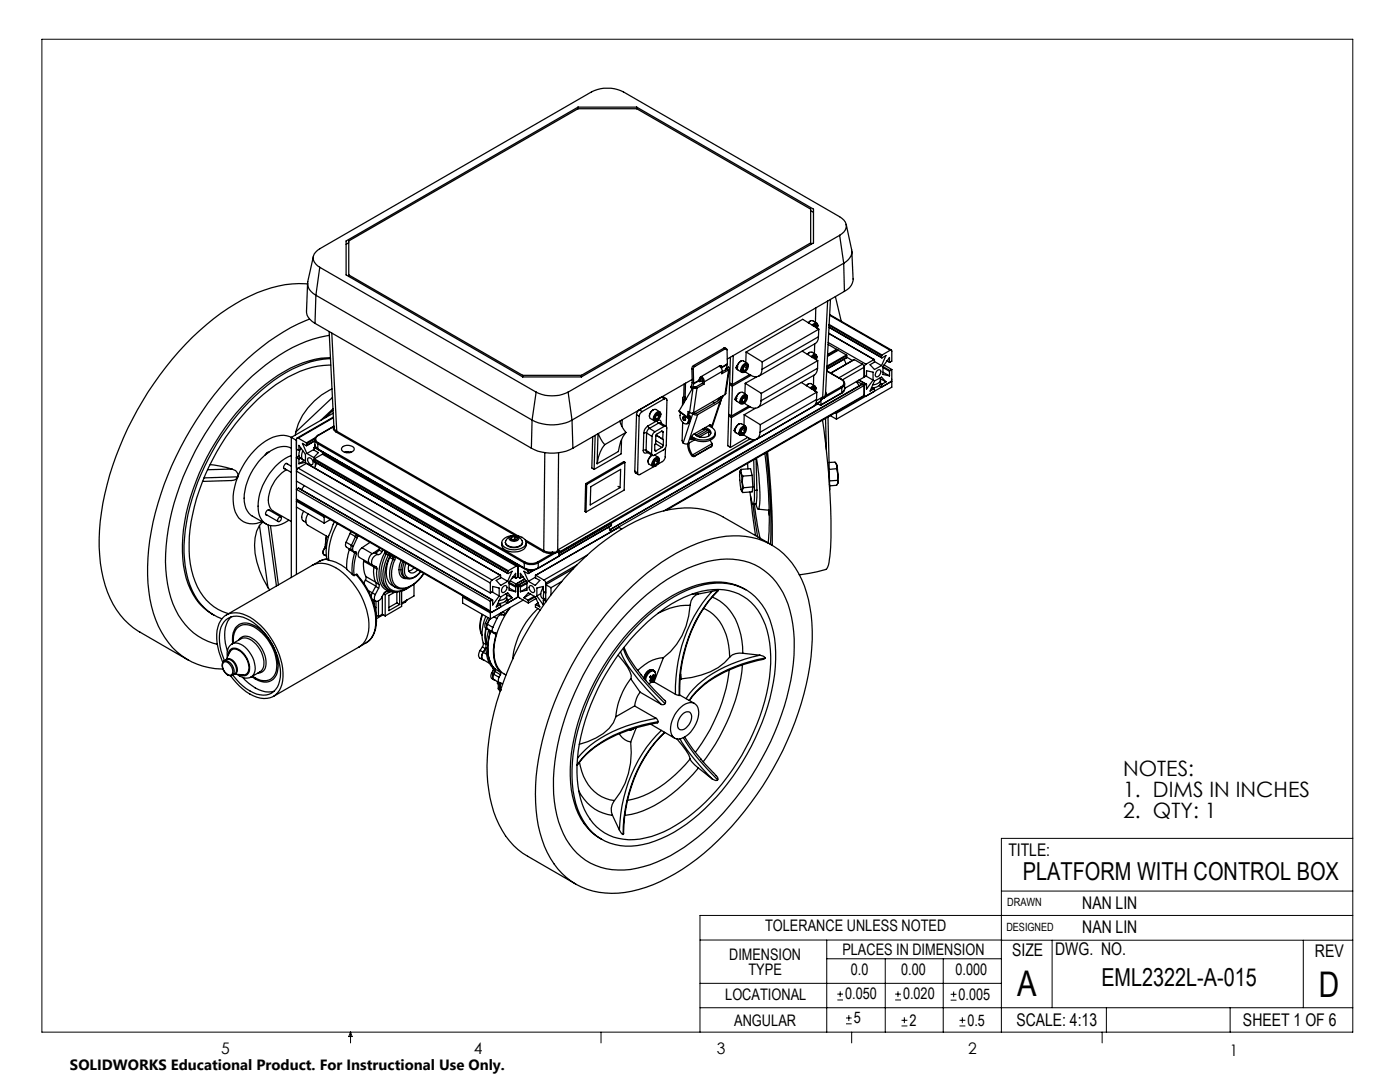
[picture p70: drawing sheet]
<svg xmlns="http://www.w3.org/2000/svg" width="279mm" height="216mm" viewBox="0 0 279 216" stroke-linecap="round" stroke-linejoin="round" font-family="sans-serif">
<defs><g id="words">
<g font-size="7.1">
<text x="203" y="198.7">A</text>
<text x="263.2" y="198.9">D</text>
</g>
<g font-size="4.9">
<text x="204.1" y="175.7">PLATFORM WITH CONTROL BOX</text>
<text x="219.8" y="196.7">EML2322L-A-015</text>
</g>
<g font-size="4.2">
<text x="224.2" y="154.8">NOTES:</text>
<text x="224.2" y="158.9">1. DIMS IN INCHES</text>
<text x="224.2" y="163.1">2. QTY: 1</text>
</g>
<g font-size="3.5">
<text x="201.2" y="170.7">TITLE:</text>
<text x="216" y="181.4">NAN LIN</text>
<text x="202" y="190.7">SIZE</text>
<text x="210.6" y="190.6">DWG. NO.</text>
<text x="216" y="186.2">NAN LIN</text>
<text x="262.4" y="190.9">REV</text>
<text x="202.9" y="204.6">SCALE: 4:13</text>
<text x="248.1" y="204.6">SHEET 1 OF 6</text>
</g>
<g font-size="3.2">
<text x="152.7" y="185.7">TOLERANCE UNLESS NOTED</text>
<text x="145.5" y="191.5">DIMENSION</text>
<text x="168.1" y="190.5">PLACES IN DIMENSION</text>
<text x="149.4" y="194.6">TYPE</text>
<text x="169.8" y="194.6">0.0</text>
<text x="179.8" y="194.6">0.00</text>
<text x="190.7" y="194.6">0.000</text>
<text x="144.7" y="199.6">LOCATIONAL</text>
<text x="168.7" y="199.4">0.050</text>
<text x="180.2" y="199.4">0.020</text>
<text x="191.3" y="199.5">0.005</text>
<text x="146.5" y="204.6">ANGULAR</text>
<text x="170.4" y="204.2">5</text>
<text x="181.5" y="204.6">2</text>
<text x="193.1" y="204.6">0.5</text>
<text x="44.2" y="210.4">5</text>
<text x="94.6" y="210.3">4</text>
<text x="143.1" y="210.4">3</text>
<text x="193.2" y="210.3">2</text>
<text x="245.4" y="210.6">1</text>
</g>
<text font-size="3" x="14" y="213.5">SOLIDWORKS Educational Product. For Instructional Use Only.</text>
<g font-size="2.3">
<text x="200.8" y="185.7">DESIGNED</text>
<text x="201" y="180.9">DRAWN</text>
</g>
</g></defs>
<g fill="none" stroke="#000" stroke-width=".2">
<path d="M8.4 7.8h261.6v198.2h-261.6zM199.8 177.8h70.2M270 167.3h-70.2v38.7M139.7 187.6h60.2M139.7 196.2h60.1M165 187.6v18.4M165 191.3h34.8M167.1 199.5h1.1M167.1 198.4h1.1M167.7 197.8v1.1M176.7 191.3v14.7M178.6 199.5h1.2"/>
<path d="M178.6 198.4h1.2M179.2 197.8v1.1M188.2 191.3v14.7M189.7 199.6h1.2M189.7 198.4h1.2M190.3 197.8v1.2M199.8 187.6h70.2M210 187.6v13.5M260.1 187.6v13.5M270 182.7h-130.3v23.3M70 206v2.1M70 206l.3 .8h-.7z"/>
<path d="M119.9 206v2.1M139.7 201.1h130.3M168.8 204.3h1.2M168.8 203.1h1.2M169.4 202.6v1.1M170 206v2.1M179.9 204.7h1.2M179.9 203.6h1.2M180.5 203v1.2M191.5 204.7h1.2M191.5 203.6h1.2M192.1 203v1.2"/>
<path d="M220 206v2.1M220.8 201.1v4.9M245.5 201.1v4.9"/>
</g>
<g fill="none" stroke="#000" stroke-width=".25">
<path d="M115.4 21.7l-45.8 26.4v7.1M115.4 21.7h11.7M115.4 21.4l-46.3 26.7v6.8l35.2 20.3M115.4 21.4h11.7M115.4 21.4v.3M127.1 21.7l34.7 20v7.1M127.1 21.4l35.2 20.3v6.8l-46.3 26.7M127.1 21.4v.3M61.4 56.6l-.2 5.5a2.77 2.77 0 0 0 1.7 2.4M61.4 56.7a23.8 23.8 0 0 0-14.4 3.9 57.8 57.8 0 0 0-20.5 23 54.7 54.7 0 0 0-6.7 25.6 22.9 22.9 0 0 0 4.2 13.5 14.1 14.1 0 0 0 3.9 3.4l9.6 5.6M62.5 51.2l-1.1 5.2a2.61 2.61 0 0 0 1.6 2.5M63 58.9l43.2 24.9"/>
<path d="M63 58.9l-.1 5.6M63.8 53.3l43.2 24.9M63.8 53.3l-.8 5.6M69.6 54.9l34.7 20M69.6 48.4l-.5 .4M161.8 48.5l-45.8 26.4M161.8 42.1l.5 .3M165.7 59.8l-1 18.9M166.7 59.2l1.2 4.9M167.6 47a1.95 1.95 0 0 0 1.3-1.9 1.95 1.95 0 0 0-1.3-1.8l-43.2-25a7.2 7.2 0 0 0-6.4 0l-54.2 31.3a1.97 1.97 0 0 0-1.3 1.9 1.97 1.97 0 0 0 1.3 1.8M167.6 47l-54.2 31.2M167.6 47l.8 5.5"/>
<path d="M168.4 52.5l-54.2 31.3M168.4 52.5l.1 5.6M168.5 58.1l-23.4 13.5M168.9 44.8l1.1 5a2.42 2.42 0 0 1-1.6 2.7M170 50.2l.3 5.5a2.74 2.74 0 0 1-1.8 2.4M61.8 63.7a43.3 43.3 0 0 0-16.5 12 63.7 63.7 0 0 0-15.6 33.9 29.9 29.9 0 0 0 1.9 15.4 13.9 13.9 0 0 0 12.8 8.5M62.9 64.5l43.1 24.9M65.7 66.1l.9 19.2 .2 .4 .4 .3M65.7 66.9a28.1 28.1 0 0 0-14 7 54.6 54.6 0 0 0-18.5 35 23.9 23.9 0 0 0 2.4 13.8 12 12 0 0 0 7.8 5.9M65.9 71.4a20.4 20.4 0 0 0-11.7 4.4 46.1 46.1 0 0 0-17.7 31.3 18.6 18.6 0 0 0 3.3 13.3l1.5 1.4 1.4 .9M66 71.6a21.4 21.4 0 0 0-12.7 5.3 46.9 46.9 0 0 0-16.3 28.9 20.4 20.4 0 0 0 2.4 13.9 10.1 10.1 0 0 0 4.9 3.8M66 72.8a19.2 19.2 0 0 0-11 4 43.9 43.9 0 0 0-17.2 30.3 17.7 17.7 0 0 0 2.7 11.9 9.2 9.2 0 0 0 5.1 3.4"/>
<path d="M66.2 66.5l1 19.5M66.3 77.6a13.3 13.3 0 0 0-7.3 8.6M66.4 79.3l-7.4 6.9M104.3 74.9h11.7M104.3 74.9v.3M104.3 75.2h11.7M107 78.2a7.2 7.2 0 0 0 6.4 0M107 78.2l-.8 5.6M113.4 78.2l.8 5.6M116 74.9v.3M132 79.2h.3l.7 .4M132 79.2l.6 .4"/>
<path d="M132 79.2l-4.4 2.6M132.6 79.6a.32 .32 0 0 1 .3-.1 .32 .32 0 0 1 .2 .4l-.1 5.2M132.6 79.6l-4.4 2.5M136.2 79.4v1.5M136.5 79.1a.32 .32 0 0 0-.3 .3 .32 .32 0 0 0 .3 .3M136.5 79.1l.2 .2M136.5 79.7l.3 .2M136.5 79.7l-.1 .8M136.5 76.6v2.5M136.7 79.3l-.1 .1 .3 .3M136.7 79.3v.3M136.8 76.4l-.1 2.9"/>
<path d="M137.9 77.2l.2 .4M137.9 77.2l.3 .2M138.1 73.6v2.8l-.2 .8M138.1 73.6l.3 .1M138.1 75.7l-23.8 13.7M138.2 77.4l-.1 .1M138.3 77.3v.1M138.3 77.3l-2.8 4.7M138.3 77.4l.3 .1 .5-.1M138.3 77.4l-.7 4.9M138.4 73.7v2.8M138.4 73l-.3 .2v.4"/>
<path d="M138.4 73l.3 .1M138.4 76.5v.1M138.4 76.6l-.2 .8M138.7 73.1l-.3 .6M139.1 77.4l-.7 5M139.5 76l.1 .2 .2-.1M139.5 76l-1.1 .6M139.5 75.9l-1.1 .6M139.5 75.9v.1M139.6 75.8l.2 .3M139.6 75.8l-.1 .1M139.7 75.4l.5 .3v.7"/>
<path d="M139.9 75.1a1.07 1.07 0 0 1 .6 1.1M139.9 75.1l-.3 .4-.1 .4M140.1 75.6l-.5 .2M140.2 76.4l-1.4 .9-.2-.1-.3 .1M140.2 76.4l.3 .3M140.3 75.8l-.5 .3M140.5 76.7l-1.4 .7M140.5 76.2v.5M143.4 79.5v.1M143.4 79.6l.1 .1-.1 .2-4.4 2.6-.5-.2M143.4 79.6l-.1 .3M143.5 73.1a1.22 1.22 0 0 1 .6 1"/>
<path d="M143.7 79.3a.47 .47 0 0 1 0 .9M143.8 79.3l.1 .1M143.8 73v.2M143.9 79.2l.1 .1M143.9 79.4h-.1M143.9 79.4h.1M143.9 79.9l-1.8 5.4M144 79.3l-.1 .1M144 79.1v.2M144.1 73.3l-.1 .2M144.1 73.2a.29 .29 0 0 0-.1-.2 .29 .29 0 0 0-.3 0l-3.8 2.1M144.1 74.1l-3.6 2.1"/>
<path d="M144.1 73.2v.1M144.3 79l-.1 .3-.3 .4M144.5 69.5l.5 .1M144.5 69.5l.2 .1M144.5 69.5l-6.1 3.5M144.7 78.7l-6.3 3.7M144.7 69.6l.4 .1 .1 2.9M144.7 69.6l-6 3.5M145.1 73.4l.2-.2 .2 .1 .1 .3-.2 .2M145.1 73.4h.1M145.1 73.4l-.2 .3M145.1 73.4l.1 .2-1.1 .6"/>
<path d="M145.1 73.4v.2M145.2 72.7l-.4 1.1M145.2 72.6v.1M145.2 72.6l-1.1 .6M145.2 72.7l-1.1 .6M145.4 73.8l-1.4 .8 .1-.5M145.4 73.8l-.7 4.9M145.6 73.6l-.7 4.9-.2 .2M145.6 76.7l-.2 6 .6 .3M145.6 76.7l.6 .3M145.8 71.3l-.2 5.1 .6 .3M145.9 76.6l-.3 .1"/>
<path d="M146.2 77l-.2 6M146.3 71l-.1 5.7M146.7 79.7h.1M146.7 79.7l.3 .2M146.7 79.7l.2 .1M146.8 79.4l.1 .1M146.9 79.5h.1M146.9 73.4h.1M146.9 73.4l.1 .2 .1 .1M146.9 73.4l.2 .1M147 73.1v.1M147 79l-.3 .7"/>
<path d="M147.1 73.2h.1M147.1 73.2l-.1-.1 .1 .1M147.2 72.8l-.3 .6M147.7 78.3a1.52 1.52 0 0 0-.8 1.4M147.9 72l-.7 .7-.1 .7M148.1 79.9v.3M148.1 80l.4 .2M148.2 79.3a.62 .62 0 0 1 .8-.3 1.11 1.11 0 0 1-1 1.5 .93 .93 0 0 1 .2-1.2zM148.2 73.7l.1 .2M148.2 73.7l.5 .3M148.3 73.9l.4 .1M148.3 79.4l.6 .4"/>
<path d="M148.4 73l.6-.4a1 1 0 0 1 .2 1.1 1 1 0 0 1-.9 .6l-.1-.1a.93 .93 0 0 1 .2-1.2zM148.5 73.1l.6 .4M148.5 79.2h.4M148.5 79.2a.96 .96 0 0 0-.4 1M148.7 73h.4M148.7 73a.82 .82 0 0 0-.4 .9M148.7 76.5v2.1M148.7 76.5l3.2 2M148.9 79.8l-.4 .4M148.9 79.2v.6M148.9 70.2l-.1 2.1M148.9 70.2l3.2 2"/>
<path d="M148.9 78.8l-.7-.5a1.24 1.24 0 0 0-1.1 1.8l.7 .5M149.1 73.5l-.4 .5M149.1 73v.5M149.2 79.3v-.1a.42 .42 0 0 0-.5-.5 1.41 1.41 0 0 0-.9 1.8h.6M149.2 72.5l-.8-.5a1.21 1.21 0 0 0-1.1 1.8l.7 .5M149.3 73.1v-.5a1.13 1.13 0 0 0-1.2 .3 1.13 1.13 0 0 0-.2 1.2 .47 .47 0 0 0 .7 .1M149.6 74.8l-3.4 1.9M149.9 74.9l-3.7 2.1M151 75.2l-2.3 1.3M151.9 80a1.35 1.35 0 0 1-.7 1.4 1.35 1.35 0 0 1-1.6-.3l-1-.6v-.1M151.9 78.5v1.5M152.1 73.7a1.36 1.36 0 0 1-.8 1.4 1.36 1.36 0 0 1-1.5-.2l-1-.6v-.2"/>
<path d="M152.1 72.2v1.5M159.9 76.3l3.1 1.9M160.1 70.1l3.1 1.9M160.9 77a.86 .86 0 0 1 1-.4l.7 .4M161.1 70.7a.86 .86 0 0 1 1-.4l.7 .5M161.4 76.6l-.5 .3M161.6 70.3l-.5 .4M161.7 77.4a.68 .68 0 0 1 1-.2l.1 .4M161.8 64l-.5 .4a.77 .77 0 0 1 .9-.4l.8 .5M161.9 77.5a.58 .58 0 0 1 .9-.1l-.1 .7M161.9 71.2a.71 .71 0 0 1 1-.3l.1 .4M162.1 71.3a.62 .62 0 0 1 .8-.4l.1 .4-.1 .5"/>
<path d="M162.1 64.9a.73 .73 0 0 1 1-.3l.1 .5M162.2 77.5h.4M162.2 77.5l-.2 .1M162.2 65l.5-.3h.4l.1 .4-.1 .4M162.4 71.2h.4M162.4 71.2l-.2 .2M162.4 74.9l-.1 1.9M162.6 64.9l.3 .1M162.6 64.9l-.2 .2M162.6 77.5v.5M162.6 77.5l-.1 .5M162.6 68.6l-.1 2"/>
<path d="M162.8 71.2v.5zM162.8 61.5l-.1 2.8M162.9 79.7a1.45 1.45 0 0 1-.6 1.4M162.9 65v.4M162.9 79.7l-11.2 6.6M163 78.2l-11.3 6.5M163 78.2l-.1 1.5M163.2 73.5a1.66 1.66 0 0 1-.7 1.3l-11.3 6.5M163.2 73.5l-11.3 6.5M163.2 72l-11.3 6.5M163.2 72v1.5M163.3 67.2a1.44 1.44 0 0 1-.6 1.3l-11.3 6.6"/>
<path d="M163.3 67.2l-11.2 6.5M163.4 65.7l-3.2-2-11.3 6.5M163.4 65.7l-11.3 6.5M163.4 65.7l-.1 1.5M163.8 79.7l-.3 .5-.8 .5M163.8 79.7v.1M163.8 79.8v1M164.2 79.2l.3 .2M164.2 79.2l-1.3 .7M164.5 79.3v.1M164.5 79.3l-.7 .4M164.7 78.7l-.2 .7"/>
<path d="M164.7 78.7l.2 .2M164.8 78.2l.1 .7M164.9 78.9l-.4 .4M165 74l3 1.7M165 74l2.9 1.7M165 73.7l4-2.4zM165.2 60.1l-1 19.1M165.3 68.7l1.6 1M165.3 68.3l7.5 4.4M165.4 66.5l9.1 5.3M165.4 66.5l9 5.3M165.5 65.3l10.5 6.1"/>
<path d="M165.5 64.7l10.5 6.1M165.5 64.9l10.4 6.1M165.5 65.3l10.4 6M165.6 62.8l12.3 7.1M165.6 62.9l12.1 7M166.9 69.7v.2M166.9 69.7l-1.7 1M167.3 69.9h-.3l-1.9 1M167.3 69.9l1.6 .9M167.3 69.9l-2.2 1.2M167.9 77.2l.1 .2M167.9 75.7a.78 .78 0 0 1 .5 .7 .78 .78 0 0 1-.5 .8"/>
<path d="M167.9 75.7h.1M167.9 77.2l-3 1.7M168 75.7a.88 .88 0 0 1 .6 .8 .88 .88 0 0 1-.6 .9M168 78.5l-4.2 2.4M168 78.4v.1M168 77.4l-4.2 2.4M168 77.4v1M168 78.4l-4.2 2.4M168.5 71.7l.4 .9M168.6 77.6l-.1 .3-.5 .6M168.6 77.6l-.2 .4-.4 .4M168.6 76.6v1"/>
<path d="M168.9 70.8l.1 .2M168.9 70.8l-3.9 2.3M169 71v.3M169 71l-4 2.3M169 71.3l1.1 .6M170.5 71.8l-4.7 2.6M170.5 71.8l1.6 .9M170.5 71.8l-4.7 2.7M170.9 76.2l.6 .8M171 76.1l1.5 .8M172.1 76.7l-50.4 29M172.1 76.7l.4 .2"/>
<path d="M172.1 72.7l.4 .6M172.1 72.7l-4.7 2.7M172.4 79l.2 .1M172.5 78.9l-.1 .2-39.4 22.7M172.5 75.2l.4-.2v-1l1.3 .3v1.5M172.5 73.3v1.9M172.5 76.9v2M172.5 75.2l-3.9 2.3M172.5 76.9l-50.6 29.2M172.5 73.3l-4.4 2.5M172.5 78.9l-40 23.1M172.8 72.7l-.3 .6"/>
<path d="M172.8 75l1.4 .8M172.9 76.7l-.4 .2M172.9 76.7l-1.4-.9 1.4 .9M174.1 77.4l.3 .2M174.1 77.4l.4 .2M174.2 75.8l-1.3 1.8v-.9M174.4 77.6l.1 .5-1.7 1h-.3v-.2M174.4 71.8h.1v.3M174.4 71.8l-1.6 .9M174.5 72.1l-.9 .7 .9 .9 1.4-.7M174.5 72.1l1.4 .9M175 74l.6-.2a.92 .92 0 0 1-.8 1.4 .77 .77 0 0 1 .2-1.2z"/>
<path d="M175.4 77l.5 .3M175.6 75.4a.84 .84 0 0 1-.7 1.3l-.7 .1M175.6 76.7l.3 .1M175.7 75.6l1.1 .6M175.7 75.8v.6a1.57 1.57 0 0 1-1.8 1M175.7 76.5l.3 .2M175.9 71.3l.1 .1 .8-.5-.9 2.1M175.9 71v.3M175.9 76.8v.5M176 76.7l-.1 .1M176 70.8l-.1 .2M176.2 73.1v1.6l1.3 .3"/>
<path d="M176.2 74.3l1.3 .7M176.2 73.1l1.4 .8M176.2 73.3l1.3 .8M176.4 72.8l1.6 .9M176.8 76.2l-.8 .5M176.8 76.2l-.9-1-1.4 .8-.9 2 .8-.4M177 72l.6 .3M177.1 72l.4 .2M177.5 72.2l.1 .1M177.5 72.2v-.9l-1.3 1.8M177.5 74.1v.9M177.6 73.9l-.1 .2"/>
<path d="M177.7 69.9a.19 .19 0 0 1 .2 0 .19 .19 0 0 1 .1 .2v2l-.4 .2M177.7 69.9l-1.7 .9M177.9 76l.1 .1M178 73.7l-.1 2.3-2 1.3M178 76.1v1.2l-11.1 6.3M178 76.1l-11.1 6.3M178 73.7l-.4 .2M41.9 92.7l2.2 .3 2.2 .6M46.3 93.6l.7 .3a1.09 1.09 0 0 1 .4 1.2M46.3 93.6l-4.9 .1M47.4 95.1a1.2 1.2 0 0 1-1.2 .8l-5.8 .2M47.4 95.1a9.2 9.2 0 0 0-.1 7.7 3.7 3.7 0 0 0 5 1.3"/>
<path d="M47.4 95.1l-6.7 .3M53.3 90.3h.1M53.7 90.2l-.4 .1-.4 .5M56.6 93.4l1.5 .9M57.1 92.5l1 .5M57.2 93.7a7.5 7.5 0 0 0-3.6 6.7 2.28 2.28 0 0 0 1 1.6l3.5 2.1M57.4 92.6a.61 .61 0 0 0-.7 .2 .61 .61 0 0 0 0 .8h.2M58.1 87.3a5.1 5.1 0 0 0-5.1 .7 15 15 0 0 0-5.6 7.1M58.1 89.4a4.4 4.4 0 0 0-4.7 1 12.1 12.1 0 0 0-4.6 9.7 3.7 3.7 0 0 0 1.5 2.9l2.8 1.6M58.1 90.9a11.5 11.5 0 0 0-6.5 11.5 3.1 3.1 0 0 0 4.6 2.2l1.4-.8M58.1 87.3l1.1 .6M58.1 87.3v28"/>
<path d="M59 86.2l-.1 .6M59.2 89.6l.3 .3 .2-.1M59.2 93.2l.1 .4M59.2 96l38.7 22.3M59.4 99.9l-.2 .1 5.5 3.2M59.5 93.4l-.3 .6 38.7 22.3M59.5 87.4h-.2l-.1 .2v27M59.5 93.4l38.7 22.3M59.5 87.4l1.6 1M59.5 97.4l38.8 22.3M59.5 91.5l.2 .1M59.5 97.4l-.3 .2 38.7 22.4"/>
<path d="M59.5 97.4l38.7 22.3M59.7 89.8l.2-.1-.3 .2M59.7 89.8v-.9l1.3 1.8v1.6l-1.3 .2M59.7 91.6v.9M59.7 91l-.5 .3 .3 .2M59.8 91.3l-.3 .2M59.9 91.4l-.2 .2M60 89.4a1.46 1.46 0 0 0 .5 2.4M60.4 90l-.2 .6a.81 .81 0 0 0 .8 1.3M60.7 96.9l-.6 .8M60.8 91.9l-1.1 .6M61.1 92.5h.1"/>
<path d="M61.1 88.4l.1 .1M61.1 92.5l38.8 22.3M61.1 92.5l-1.6 .9M61.2 88.9h-.1l-.7-.4 .8 2M61.2 88.9l1.6-.9-1.6 .9M61.2 88.5v.4M61.4 91.5a.79 .79 0 0 1 1 .2 .79 .79 0 0 1-.1 1 .96 .96 0 0 1-.9-1.2zM62.7 92.1l38.7 22.3M62.7 89.3v.5l.8 .5-.9 1-1.4-.8M62.7 91.7l38.6 22.3M62.7 92.1l38.6 22.3M62.7 91.7v.4"/>
<path d="M62.7 89.7l-1.5 .8M62.7 91.5v.2M62.7 89.3h.1M62.7 91.5l38.7 22.4M62.7 89.3l1.6 .9M62.8 88.8l.2 .5 .5 .3M62.8 88.8l.2 .4 .4 .4M62.9 87.6l-1.7 .9M62.9 89.1l-.2 .2M62.9 92.3v.7M63 89.1l-.3 .2M63 87.3l-1.9 1.1"/>
<path d="M63.2 92.4l-.4 1M63.4 89.6h.1M63.4 88.5l-.4-.3-.2-.5v1.1M63.4 88.5l41.2 23.8M63.4 89.6l41.2 23.7M63.4 88.5v1.1M63.5 86.9a1.01 1.01 0 0 0-.6 .8M63.5 86.9h.1M63.5 89.6l41.2 23.8M63.5 86.9a.76 .76 0 0 0-.5 .7 .76 .76 0 0 0 .5 .7M63.5 88.3l-.1 .2M63.5 88.3l41.2 23.8"/>
<path d="M64.3 90.6h.3l38.7 22.3M64.3 90.2l.4 .4M64.3 90.6l38.7 22.4M64.3 90.6l-1.6 .9M64.4 90.2h-.1M65 90.5l-.2 .1M65.1 90.6l-.4 .1M65.1 90.6l1.6 .9M65.1 90.6h.1M66.5 81.9l-1.6 1.4M66.5 81.6l-2.5 2.3M66.5 82.4l-8.4 4.9"/>
<path d="M66.5 85.2a.88 .88 0 0 0 .6 1M66.5 83.2l-7.2 4.2M66.5 85.2l-3 1.7M66.5 83.4l-7 4M66.6 85.1l-.1 .1M66.6 85l-3.1 1.9M66.7 91.5v.2M66.7 91.7v.1M66.7 91.5h.1M66.9 91.6l-.2 .1M67.1 86.2l35.8 20.7M67.2 86l-.1 .2"/>
<path d="M67.2 86l36.3 21M67.2 91.8l-.2 .2M68.3 92.5l-.1 .2M68.3 92.5l1.6 .9M68.3 89.3a1.74 1.74 0 0 1 2.4 .1 .95 .95 0 0 1-1.2 .9 1.04 1.04 0 0 1-1.3-.8zM68.3 92.4l-.1 .1M68.3 92.4v.1M68.8 90.2l.6-.1 .7 .1-.2 .1M69.1 90.2l-.2 .1M69.5 90.1l-.4 .2M69.9 93.4l.3 .4M70 93.4h-.1"/>
<path d="M70 90.2l-.2 .1M70.2 93.6l5.5 3.2M70.2 93.6v.2M70.3 93.6h-.1M75.7 96.8v.2M75.8 96.8h.1M75.8 96.8h-.1M75.8 96.8v.2M76.2 97v.3M76.9 97.4l-.3 .1M78.4 98.3l-.1 .2M80.8 99.9l.2 .1"/>
<path d="M81.1 99.8l-.1 .2M81.3 99.9l-.3 .1M106 89.4a9.1 9.1 0 0 0 8.3 0M106.2 83.8a8.7 8.7 0 0 0 8 0M106.2 83.8l-.2 5.6M108.7 90.3l-.2 19.6M111.5 90.3l-.2 19.4M114.2 83.8l.1 5.6M116.9 96.5l.2 .2M116.9 96.5l-.2 5.6 .2 .1M117.1 96.7l-.2 5.5M117.9 97.1l6-3.4-.1 3.6-6 3.5z"/>
<path d="M118.3 87.1l-.2 6.3 .5 .3M118.8 86.9l-.2 6.8M119.3 86.5l-.1 6M119.4 86.5l.4 1 .9 1.2M120.7 88.7a7.3 7.3 0 0 0-1.5 3.8M123.3 97l.5 .3M123.7 84l.5 1.3 .7 1M124 87.8v2.8l-5.4 3.1M124.2 83.7l-.1 1.4M124.7 92.3l-.2-.2-7.6 4.4M124.7 92.3l-7.6 4.4M124.7 92.3l-.1 5.5-7.7 4.4"/>
<path d="M124.9 86.3a7.3 7.3 0 0 0-1.5 3.8l-4.2 2.4M124.9 86.3l-4.2 2.4M126.7 94l.1 .4 .6 .3M126.7 94l.5 .4M127 82.7l.6 .4M127 82.7l-.3 11.3M127.6 83.1l-.4 11.3M127.6 81.8l-.3 .3-.3 .6M127.6 81.8l.6 .3M128.2 82.1l-.5 .6-.1 .4M128.4 89.9a.48 .48 0 0 0 .2 .5 .48 .48 0 0 0 .6-.1M128.4 89.9h.5"/>
<path d="M128.5 86.4h.5M128.5 86.4l-.1 3.5M128.9 89.9l.2 .3M128.9 89.9l1.1 .7M129 86.4l1.1 .7M129 86.4l-.1 3.5M129.1 90.2h.1M129.1 90.2l1.1 .7M129.2 90.3h.1M129.3 92.1l.2 .5 .8 .5M129.3 85a1.75 1.75 0 0 0-.8 1.4M129.3 85l.3 .5"/>
<path d="M129.3 92.1h.1M129.6 83l.2 .5 .8 .5M129.6 85.5l-.4 .4-.2 .5M129.6 83v.1M129.6 85.5l1.1 .6M130.1 90.8h.1M130.1 90.8l-.6 .7-.2 .6M130.1 87.1l-.1 3.5M130.4 81.7l-.4 .4-.4 .9M130.5 93.1l-2.7 1.6a.31 .31 0 0 1-.4 0 .31 .31 0 0 1-.2-.3M130.5 92.7h.4M130.5 92.7v-.3l.4 .3"/>
<path d="M130.6 91.8l.2-.3a.42 .42 0 0 1 .5-.1 .42 .42 0 0 1 .3 .4l-.4 .9a.54 .54 0 0 1-.9 .2v-.6zM130.6 90.8l.8 .5M130.7 89.8v.2h.2M130.7 89.8l.2 .2M130.7 86.1l-.3 .3-.3 .7M130.7 91.9l.6 .4M130.8 83.3v.3M130.8 83.4l.4 .2M130.8 83.6h.4M130.8 88.5l1.3 .8M130.8 87.9l1.6 .9M130.9 86.8l1.5 .9"/>
<path d="M131 91.7l.3 .1M131 91.7a.91 .91 0 0 0-.5 1M131 82.8l.6 .3M131.1 82.5l.2-.2 .4 .1a1.08 1.08 0 0 1-1 1.5 1.05 1.05 0 0 1 .4-1.4zM131.2 83.9a.49 .49 0 0 1 .5 0 .49 .49 0 0 1 .3 .5M131.2 83.9l.2 .5M131.2 83.9l-1.9 1.1M131.2 82.6l.4 .1M131.2 82.6a.96 .96 0 0 0-.4 1M131.3 92.3l-.4 .4M131.3 91.8v.5M131.4 84.4l-1.8 1.1"/>
<path d="M131.4 84.4l1.1 .7M131.6 83.1l-.4 .5M131.6 91.8l-.1-.4a1.11 1.11 0 0 0-1.4 1.2v.3a.47 .47 0 0 0 .8 .1M131.6 82.7v.4M131.7 82.2l-.8-.5a1.25 1.25 0 0 0-1.3 1.3M131.8 84.4h.1M131.8 84.4h-.4M131.8 84.4l1.1 .7M131.9 82.7v-.1a.42 .42 0 0 0-.5-.5 1.39 1.39 0 0 0-.9 1.8l.2 .1 .5-.1M132 84.4v.1M132 84.4h-.1M132 86l-.9 .6-.2 .3-.2 2.9"/>
<path d="M132 86h.2l.1 .2M132 86l.3 .2M132.1 89.3l-1.2 .7M132.3 86.2v1.4l.1 .1M132.4 88.8l-.3 .5M132.4 87.7v1.1M132.5 85.1a.32 .32 0 0 1 .4 0 .32 .32 0 0 1 .2 .3l-.2 3.7-.3 .5-2 1.2a.32 .32 0 0 1-.4 .1 .32 .32 0 0 1-.2-.3M132.5 85.1l-1.8 1M132.8 89.3l-.1 2.1-.4 .6-1 .6M135.5 82l1.7 1.4M135.5 82l1.7 1.2M135.8 82.3a1.7 1.7 0 0 0 1.1 2.3h.2l.3-.4"/>
<path d="M136.2 84.3l-.1 3.7 .2 .4M136.3 83.2a.37 .37 0 0 1 .5 .2 .37 .37 0 0 1-.2 .5l-.3-.3zM136.3 83.2a.4 .4 0 0 1 .4 .2 .4 .4 0 0 1-.1 .5l-.3-.4zM136.3 88.4l.4 .2 .6-.1M137.2 83.2v.2h.2M137.2 88.5l.2 1.3 .6 1.1M137.4 83l.1 .1M137.4 83h.1M137.5 83.4h.1M137.5 82.9l.2 .1M137.5 83.4l-.1 .8M137.5 83l.3 .1-.2 .9"/>
<path d="M137.5 83v.1M137.5 82.3l-.1 .7M137.6 88.4a2.88 2.88 0 0 0 .5 2.3M137.6 88.4l-.3 .1M137.6 82.3l.3 .1h.5M137.6 84l-.1 .2-.4 .4M137.6 82.3l-.3-.2-.1 1.1M137.6 84l-.2 .2M137.9 87.5l.2 .2M137.9 87.3l.5 .3M137.9 87.3v.1M138 90.9l.3 .2h.3"/>
<path d="M138 87.1l.4 .2M138.1 82.4l.2 .2M138.1 90.7l-.1 .2M138.1 90.7l.1 .1M138.2 90.8l.6 .1M138.3 82.6a.88 .88 0 0 0 .9 .1M138.3 82.6l-2 5.8M138.3 87.6l-.2 .1M138.4 87.3v.3M138.6 87.8l-1 .6M138.8 90.9l-.2 .2M139.2 82.7l-1.9 5.8"/>
<path d="M140.3 85.6l.4 .1a1.47 1.47 0 0 1 1.2 .8M140.7 85.3a1 1 0 0 1 .9 .5 1 1 0 0 1 .1 1 2.34 2.34 0 0 1-3.1-.2M140.8 85.7l-1.9 1.2M141.3 85.9l-2.1 1.2M141.5 84.9a1.82 1.82 0 0 1 1.2 1.5 1.88 1.88 0 0 1-1.8 1.4l-1.6-.1-.9-.4M141.5 86.1v.9M141.5 86.1l-1.9 1.1M141.5 84.9h.1M141.6 86.1h-.1M141.7 87.8l.4 .7M141.7 84.8l.2 .1M141.9 89.2l-3.3 1.9"/>
<path d="M141.9 84.9l-.1-.2-.2 .1-3.2 1.8-.3 .4-.2 .6v.1h.2M141.9 84.9l-.1 .2M142 89l-3.2 1.9M142 89l-.1 .2M142.1 88.9l-.2 .3M142.1 88.5l-.1 .5M142.1 88.5l-3.9 2.3M142.3 80.1l.2 .4M142.8 86.4a1.75 1.75 0 0 1-1.9 1.7h-.6a3.4 3.4 0 0 1-1.9-.5M143.7 80.2l-4.5 2.5M143.7 80.5h.1M143.7 80.2l-1.7 5.1"/>
<path d="M143.7 80.5l-.1 .3M143.7 80.4v.1M145.4 83l-.2 5.9 .6 .4M145.4 83l.6 .3M145.7 82.8l-.3 .2M146 83.3l-.2 6M146.5 85.9l.3 .3M146.5 85.9h.1M146.5 85.9l.2 .1M146.6 85.6l.1 .2-.1-.1M146.7 85.9l.1 .4 .9 .5M146.8 85.3l-.3 .6"/>
<path d="M147.5 84.6a1.48 1.48 0 0 0-.8 1.3M147.7 93.9v.1M147.8 86.2l.1 .3M147.8 86.2l.5 .3M147.9 94.4l-.2-.4-.1 1.1a7.1 7.1 0 0 0 .5 2.9v-.2M147.9 94.4l.2 1.8M147.9 94.4l.3 .6M147.9 86.5h.4M147.9 93.7v.7M147.9 93.7l1.9-.2 .3 1.4M147.9 93.7l-.2 .3M148 85.5a.58 .58 0 0 1 .9-.1 1.13 1.13 0 0 1-1.1 1.3 .89 .89 0 0 1 .2-1.2z"/>
<path d="M148 98l.2 .3M148.1 80.2h.4M148.1 85.7l.6 .3M148.1 96.2l.3 1.1M148.1 96.2v1.6M148.1 97.8l.1 .5M148.2 95l-.1 1.2M148.3 85.5h.4M148.3 85.5a.86 .86 0 0 0-.4 1M148.4 97.3l-.3 .5M148.5 82.8v2M148.5 82.8l3.2 1.9"/>
<path d="M148.7 86l-.4 .5M148.7 85.5v.5M148.8 85l-.8-.4a1.25 1.25 0 0 0-1.3 1.3M148.9 85.6l-.2-.6a1.26 1.26 0 0 0-1.1 1.8l.2 .1 .4-.2M149.2 92.5l.1 1.1M149.2 87.3l-3.4 2M149.4 81l-3.4 2M149.7 81.2l-3.7 2.1M149.7 87.6l-38.4 22.1M149.8 99l1 7.9M150.1 94.9l.1 2.3M150.1 94.9l-1.9 .1"/>
<path d="M150.2 97.2l-.1 .9-1.9 .2M150.2 97.2l-1.8 .1M150.4 91.8l.2 6.1M150.5 87.7l-39 22.5M150.6 97.9l-.1 2.1-.2 .6a4.9 4.9 0 0 1-.7-2.4M150.8 81.5l-2.3 1.3M150.9 91.5l.2 6.3M151 91.4a33.2 33.2 0 0 1 .4 10.2l-.3-.2-.3-.9M151.1 97.8l-.1 2.5-.2 .2-.5 .1M151.1 97.8l-.5 .1M151.7 86.3a1.35 1.35 0 0 1-.7 1.3 1.35 1.35 0 0 1-1.6-.2l-1-.6v-.2M151.7 84.7v1.6"/>
<path d="M152.6 90.5a82.4 82.4 0 0 1 .7 17.8M152.9 90.3a122.2 122.2 0 0 1 .9 18.3M153.2 90.2l.6 7.7 .3 6.8v4.1M163.1 80.5l.6 .4 .1-.1M163.3 80.6l-41.3 23.8M164.1 83.8a134.4 134.4 0 0 1 1.5 27.1l-.3 1.8-.4 .9a24 24 0 0 1-5.4 1.1M164.7 83.5l.2 6.2M165.2 83.2l.4 13.5M165.5 92.3l1.2-.1 .3 .7M165.5 96.7h.1M165.6 96.7v1M165.7 82.9l1.2 .7"/>
<path d="M166.7 82.3l.2 .1M166.8 92.3l.2 .6M166.9 82.4v1.2M167 93.5l-1.5 .2M167 93.5l.2 1.2M167 92.9v.6M167 92.9l.2 1.8M167.1 95.8l-1.5 .2M167.1 95.8l.1 .5M167.2 94.7l-.1 1.1M167.2 94.7v1.6M167.2 96.3l-.2 .5-1.4 .1"/>
<path d="M167.2 96.3l-.1 .2M51.8 104.8a9 9 0 0 0-.5 7.3l.5 1.8 1.7 3.4M51.8 104.8l1.7 12.5M52.5 104.2l-.7 .6M53 102.6l2.5 1.5M53.5 117.3l.3 .4M53.5 104.8l1.7 12.1M53.6 101.7l2.5 1.5M53.8 101.9v-.1a.61 .61 0 0 0-.7 .2 .61 .61 0 0 0 0 .8h.2M54 104.9l1.6 11.8M55.6 103.3l.3-.1a.49 .49 0 0 1 .2 .6 .49 .49 0 0 1-.7 .2v-.4zM59.2 101.2l5.5 3.2"/>
<path d="M60.6 102a1.36 1.36 0 0 0 .4 2.2M61.5 102.5a1.71 1.71 0 0 0-.1 2.3l4.1 2.4M62.3 112.8a4.7 4.7 0 0 1 4.7 .5 14.1 14.1 0 0 1 6.6 12.6 4.3 4.3 0 0 1-1.9 3.2M63.7 112l-18.5 10.7M64.7 110.7h.1M64.7 110.7l.4 .2M64.7 103.2v1.2M64.8 109.3a1.04 1.04 0 0 0-.1 1.4M64.8 109.3h.1M64.9 109.1l-.1 .2M64.9 109.1l.3-2.1-.3 2.2M64.9 109.1v.1"/>
<path d="M64.9 109.3l-.4 .8 .2 .6M64.9 103.1l-.2 .1M64.9 109.3l.2 .1M64.9 109.2v.1M64.9 109.2l.3 .1M65.2 111.5l-.1 .1M65.2 111.5l-1.5 .5M65.2 111.6l.4 .2M65.2 111.6l-.6 .1-.9 .3M65.6 111.8a7.2 7.2 0 0 1 3.6 1.7M65.9 103.7l-1.2 .7M66.7 104.1l-.4 1a11.5 11.5 0 0 0-1.1 6.5"/>
<path d="M67.3 104.5a13.3 13.3 0 0 0-1.7 7.3M69.1 108.2l-.1 .8 1.1 .7M69.1 108.2l1.1 .6M69.7 109.6a10 10 0 0 0-.5 4l1.1 1M69.7 109.5v.1M69.7 109.6l1.1 .7M69.8 106.4l-.7 1.8M69.8 106.4l1.1 .7M70.1 106.1l-.3 .3M70.1 108.8a.8 .8 0 0 0 .5 1.3M70.1 108.8l.4 .2M70.5 109a.67 .67 0 0 0-.1 .8 .67 .67 0 0 0 .7 .4v.3"/>
<path d="M70.8 110.3a9.6 9.6 0 0 0-.4 4.4l.3 .2M70.8 110.3l.3 .2M70.8 110.1v.2M70.9 107.1l.4 .2M70.9 107.1l-.8 1.7M71 114.7a14.3 14.3 0 0 1 4 10 4.3 4.3 0 0 1-1.8 3.5M71.1 110.5a11.2 11.2 0 0 0-.4 4.4M71.2 106.7l-.3 .4M71.3 114.7l.1 .1M71.3 107.3l-.8 1.7M71.4 114.8l-.1-.2h-.2l-.4 .3M71.4 114.8a14 14 0 0 1 3.7 9.9 4.5 4.5 0 0 1-1.9 3.5"/>
<path d="M71.5 106.9l-.2 .4M72.2 109.3a1.35 1.35 0 0 0-.5 1.9l1.9 1.1M72.2 109.3l2.1 1.2M72.6 111.7v.3M72.6 112a5.8 5.8 0 0 0 .4 3M72.6 112l2 1.1M72.9 115.7l-.3 .7M72.9 115.7l2.1 1.2M73 115l-.1 .7M73 115l2 1.2M73.5 117.8l.8 .5M73.8 108.2l-1.6 1.1"/>
<path d="M74.3 118.3l-.2 .8M74.3 118.3l.6 .3M74.3 119.6l.7 .3M74.4 112.8l.7 .3 .1 .4M74.5 110.3a1.5 1.5 0 0 0-.7 2.2l.6 .3M74.6 112.9v.3M74.6 113.2a5.5 5.5 0 0 0 .4 3.1M74.6 113.2l.6 .3M74.7 119.8v1M74.9 110.3h-.4M74.9 110.3l.6 .4M75 117l.6 .4"/>
<path d="M75 117l-.7 1.3M75 116.3v.7M75 116.3l.6 .3M75 120v2.4M75.2 113.5a5.5 5.5 0 0 0 .4 3.1M75.5 110.7a1.42 1.42 0 0 0-1.1 2.1M75.5 119.9v3.1M75.6 117.4l-.7 1.2M75.6 109.7l-.2 .4-.5 .2M75.6 109.7l.6 .4M75.6 116.6v.8M75.7 109.5l-.1 .2"/>
<path d="M75.7 109.5l-1.2 .8M75.8 109.4l-.1 .1M76.2 110.1a.88 .88 0 0 1-.7 .6M76.3 119v3.6M76.4 109.7l-.2 .4M76.6 118.5l.3 .1M76.8 110.3l.3 .2M76.8 110.3a6.9 6.9 0 0 0-.5 6.8 2.31 2.31 0 0 0 1.8 .9M76.8 110v.3M76.8 110h.1M76.9 118.6v4.3M77.1 110.5a7.4 7.4 0 0 0-.6 6.2l.7 .7 .6 .4"/>
<path d="M77.1 110.5l.4 .2M77.2 118l-.6 .4M77.2 110.2l-.1 .3M77.5 110.7l.3 .2M77.5 110.7a7 7 0 0 0-.6 6.2l.9 .9M77.6 110.4l-.1 .3M77.7 110.5l.1 .3M77.8 111.2a5.3 5.3 0 0 0-.1 5.1l1.3 .9-.2-.1M77.8 111.2l.6 .4M77.8 118.1l-.9 .5M77.8 110.9v.3M77.8 110.9a6.7 6.7 0 0 0-.4 6.1 2.45 2.45 0 0 0 3.2 .7l.7-.4"/>
<path d="M77.8 110.8l.7 .4M77.8 110.8v.1M78.4 111.6l.4 .1M78.4 111.6a5.4 5.4 0 0 0 0 5.1l.4 .4M78.5 118.1l-1.2-.1a.68 .68 0 0 0-.8 .6 2.09 2.09 0 0 1-1.3 1.4h-.2a.89 .89 0 0 1-.1-1.4M78.5 111.2h.4M78.5 111.2l-.1 .4M78.5 110.9v.3M78.8 111.7a5.2 5.2 0 0 0-.1 4.9 2.64 2.64 0 0 0 3.7 0l1.1-.9 1.1-1.3M78.8 118.1l-1.2 .7v3l2.2-1.2M78.9 111.2l-.1 .5M78.9 111.1v.1"/>
<path d="M79.2 118.1v2.2M79.8 118.1v2.5M80.1 111.8a2.93 2.93 0 0 0 .1 3.4l.9 .3M80.2 118v3l-3.3 1.9M80.4 112a2.64 2.64 0 0 0 .2 3.1l.4 .3-.1-.1M80.7 112.2a2.73 2.73 0 0 0 .2 3.1M81 100l.7 .4M81 112.4l-.2 1a1.4 1.4 0 0 0 1.2 2 2.99 2.99 0 0 0 1.9-1.3M81.2 119.7l-.3 .4-.7 .4M81.6 112.7v.1a.96 .96 0 0 0 0 1.1 .96 .96 0 0 0 .9 .4l.8-.6M81.7 100.4l.6 .3M81.8 100.2l-.1 .2"/>
<path d="M81.8 117.1a3.8 3.8 0 0 1-4 .7M82.3 100.7v.1M82.4 100.6l-.1 .1M82.4 100.9l.2-.2-.1 .2M82.5 100.8v.1M82.5 100.8h.1M82.6 116.6v2.3l-2.4 1.4M82.7 113.3l-.5 .4-.6 .2M83.2 101l-.1 .2M83.5 101.2v.3M84 114.1a2.48 2.48 0 0 1-3.1 1.2M84.6 114.4a5.8 5.8 0 0 1-4.7 3.1l-1.1-.4"/>
<path d="M84.8 102l-.2 .2M92.3 119.1l5.6 3.2M92.3 119.1v1.2l5.6 3.2M92.3 106.4v.2M92.3 106.4l5.6 3.2M92.4 106.3l-.1 .1M92.5 119l-.2 .1M97.9 118.3l.4-.3v-1l1.3 .3v1.6M97.9 109.6v.2M97.9 116.3v2M97.9 120v1.9M97.9 109.5v.1"/>
<path d="M98.1 109.6l-.1 .1M98.2 109.7l-.3 .1M98.2 115.7l-.3 .6M98.2 109.7l1.6 1M98.2 118.1l1.4 .8M98.2 119.7l-.3 .3M98.3 109.7h-.1M99.6 118.9l-1.3 1.8-.1-1M99.8 110.7l.1 .1M99.9 115.2l-.1-.4-1.6 .9M99.9 115.2l-.9 .6 .9 1 1.4-.8M99.9 110.8v.2"/>
<path d="M99.9 115.2l1.4 .8M99.9 110.7h-.1M100 110.8h-.1M100.1 108.3l.1 .6a2.62 2.62 0 0 0 3 1.2 1.66 1.66 0 0 0 1.8-1.8M100.4 117.1l.6-.2a.88 .88 0 0 1-.8 1.3l-.1-.6zM100.4 110.9l-.2 .2M100.5 107.6a3.5 3.5 0 0 1 4.3 .1 1.09 1.09 0 0 1-.7 1.7 3.4 3.4 0 0 1-3.8-.7 .89 .89 0 0 1 .2-1.1zM100.9 108.2a1.62 1.62 0 0 0 2.1 1.1 1.13 1.13 0 0 0 1.3-1.1M101 118.5a.83 .83 0 0 1-.7 1.2l-.7 .1M101.1 119.7l.2 .2M101.1 118.6l1.1 .7M101.1 119.6l.3 .1"/>
<path d="M101.1 118.9a1.46 1.46 0 0 1-1.8 1.5M101.2 107.5a1.79 1.79 0 0 1 3.1 .7 1.7 1.7 0 0 1-2.2 .9 1.01 1.01 0 0 1-1-.4 1.01 1.01 0 0 1 .1-1.2zM101.3 114.4l.9-.4-.9 2M101.3 114v.4M101.3 119.9v.4M101.4 111.6h.1M101.4 111.6l-.1 .2M101.4 119.7l-.1 .2M101.4 113.9l-.1 .1M101.4 111.6l1.6 .9M101.6 117.3l1.3 .8M101.6 116.2l1.4 .8"/>
<path d="M101.6 116.4l1.3 .8M101.8 115.9l1.6 .9M101.9 107l.3-.1a1 1 0 0 1 1.3 .6 1.1 1.1 0 0 1-1.9-.1zM102.1 107.2v.5M102.2 119.3l-.8 .4M102.2 119.3l-.9-1-1.4 .8-.9 2 .8-.4M102.6 115.2l-.4 .2M102.8 107.1l.5 .3-.2 .3-.7 .1-.5-.2 .2-.4M102.8 107.1l-.7 .1M102.8 107.6l-.6 .1M102.8 107.6l.2 .1M102.8 107.1v.5"/>
<path d="M102.9 115.3l-.5-.2 .5 .3M102.9 115.3v-.9l-1.3 1.8v1.6l1.3 .3M102.9 117.2v.9M103 117l-.1 .2M103 112.5l.4 .6M103 113l.3-.1 .1 .2M103 113l-1.6 .9M103.1 112.5h-.1M103.4 118.7l-.2 .5-1.9 1.1M103.4 115.1l-.5 .2M103.4 115.1l.5 .2M103.4 118.7l.3 .6 1.7 1"/>
<path d="M103.4 118.9h.1M103.4 113.1v2M103.4 116.8v1.9M103.4 116.8l-.4 .2M103.5 119.1l-5.6 3.2M103.6 112.8l-.1 .1M103.7 113a.18 .18 0 0 0-.2-.1 .18 .18 0 0 0-.1 .2M103.7 113l1.6 .9M103.8 117l.1 .2M103.8 112.9l-.1 .1M103.9 115.3v-.9l1.3 1.8v1.6l-1.3 .3M103.9 117.2v.9"/>
<path d="M104.3 115l-.4 .3M104.4 115.1l-.6 .3M104.4 119.7l-6.5 3.8M104.6 119.3l.7 .4M104.6 112.3a3.2 3.2 0 0 0 2.8 0M104.6 113.3a3.2 3.2 0 0 0 2.8 0M104.6 113.3l.1 .1M104.6 112.3v1M104.7 113.4a3.1 3.1 0 0 0 2.7 0M104.7 115.5l-1.7 1M104.7 115.6l-1.7 1 .8 .4M104.7 112.1a3 3 0 0 0 2.6 0"/>
<path d="M104.7 112.1l-.1 .2M104.8 107.7l3.7 2.2M105 115.9l-1.6 .9M105 108.1l3.4 2M105.2 117.3l-1.3 .8M105.2 116.2l-1.4 .8M105.2 116.4l-1.3 .8M105.3 113.9l.1 .1M105.3 119.7l.1 .2M105.4 114.4l-.8-.4 .8 2M105.4 114v.4M105.4 119.9v.4"/>
<path d="M105.6 113.7l-.3 .2M105.8 116.9a.9 .9 0 0 1 .7 1.3 .88 .88 0 0 1-.7-1.3zM105.9 118.5l-1.3 .8M105.9 113.7l-.5 .3M106.6 119l-1.3 .7M106.7 113.7l-1.3 .7M106.8 113.6l-1.4 .8M106.8 119.1l.9 2-.8-.4M106.8 119.1l-1.4-.8-.8 1M106.8 119.1l-1.4 .8M106.9 115.2l.8 .6-.9 1-1.4-.8M106.9 115.2v-.4l1.6 .9"/>
<path d="M106.9 115.2l-1.5 .8M107 119.4l-1.6 .9M107.1 118.9l1.3 1.8 .1-1M107.3 112.1l.1 .2M107.4 113.3v.1M107.4 112.3v1M107.9 118.5l-.8 .4M108.4 110.1l.7 .2 1.2 .1M108.4 117.2l-.3 .6a1.17 1.17 0 0 0 .5 1.8M108.5 109.9l1 .3h.7M108.5 109.9l-.1 .2M108.5 119.7l.4 .3"/>
<path d="M108.5 115.7l.4 .6M108.6 118.1l-.2 .8 .3 .7M108.9 118.3l-.5-.3v-1l-1.3 .3v1.6M108.9 119.5l-.5 .2M108.9 116.3v3.8M108.9 119.5l-.4 .2M110 117.3v1.4M110.2 110.2h.7M110.2 110.2l.1 .2M110.3 110.4l-3 1.7M110.9 110.3l-.6 .1M110.9 110.2h.1"/>
<path d="M110.9 110.2v.1M111.3 109.7l-.4 .5M111.5 109.9h.1M111.5 109.9v1.1l-4.1 2.4M111.5 109.9l-.6 .4M111.5 109.9l-4.1 2.4M112.1 116l-2.1 1.3M114.4 113.5l-5.5 3.2 1.1 .6M115.1 112.7l-6.2 3.6M117.2 110.8l-8.7 4.9M121.5 105.2l.4 .9M121.8 104.3h.1"/>
<path d="M121.9 104.3l.1 .2M121.9 104.3l-10.4 6M122 104.8l-14.6 8.5M122 104.8l-10.5 6.1M122 104.5v.3M122 104.5l-10.5 6M123.5 105.2h.1M123.5 105.2l-16.6 9.6M123.5 105.2l.6 .4M123.6 119.5a41.1 41.1 0 0 1 17.2-11.6 16.3 16.3 0 0 1 13.7 1.1 16.6 16.6 0 0 1 6.9 10.7 42.1 42.1 0 0 1-2.1 22.5 63.3 63.3 0 0 1-21.7 30.3 27.8 27.8 0 0 1-15.5 5.8 14 14 0 0 1-13.4-9.4 32.4 32.4 0 0 1-1.2-17.6 64.6 64.6 0 0 1 16.1-31.8zM139.3 118.5a2.36 2.36 0 0 0-1.6 2.3M139.3 118.5l-1.2 .1"/>
<path d="M142.1 118a29.6 29.6 0 0 0-7.3 20.5M142.1 118l-2.8 .5M142.1 119.1a9.9 9.9 0 0 1 5.7 7.5l.4 2.4v1.4M143.2 117.9h.1M143.2 117.9l-1.1 .1M143.2 117.9a28.8 28.8 0 0 0-7.7 20.9M143.3 117.9a28.7 28.7 0 0 0-7.7 20.8l-.1 .1M148.8 117.7a11.6 11.6 0 0 0-9.7-1 30.4 30.4 0 0 0-13.5 9.2 46.4 46.4 0 0 0-11.7 26 18.9 18.9 0 0 0 2.6 12.4 10.1 10.1 0 0 0 3.6 3.2M150.3 100.6l.9 6.5M150.6 100.6l.6 4.3 .5 2.5M151.3 101.6l2.2 .2M153.4 101.8l.1 1"/>
<path d="M154 108.7l-9.6-5.5a15.7 15.7 0 0 0-11.9-1.3 38.7 38.7 0 0 0-17.2 10.7 64.1 64.1 0 0 0-17.7 35 29.8 29.8 0 0 0 2 16.9 14.4 14.4 0 0 0 5.7 6.4l9.6 5.5M44.4 132.1a10.2 10.2 0 0 1-.7-7.7 3.7 3.7 0 0 1 5.4-1.6 14.1 14.1 0 0 1 7.3 13.1 3.7 3.7 0 0 1-5.1 3.2 11.4 11.4 0 0 1-5.3-4.2M44.6 132.2a1.02 1.02 0 0 1 1.5 .7l.3 .7a.74 .74 0 0 1-.2 1 .74 .74 0 0 1-1-.2l-.7-1a1.14 1.14 0 0 1 .1-1.2zM44.7 131.9a1.83 1.83 0 0 0 .8 2.8l.4 .1h.5M44.7 131.9a1.96 1.96 0 0 1 2 2.1v.3l-.3 .5M44.7 131.9l.5-.3a1.92 1.92 0 0 1 2 2.1v.4l-.3 .4M44.8 131.8a8.9 8.9 0 0 1-.4-7.2 3.4 3.4 0 0 1 4.8-1.2 13.1 13.1 0 0 1 6.8 11.7 3.5 3.5 0 0 1-3.5 3.6 8.8 8.8 0 0 1-6-4M45.2 131.6a1.1 1.1 0 0 1 1.6 .5l.4 .8a1.06 1.06 0 0 1-.4 1.6l1.7 .2a1.18 1.18 0 0 0 1.2-1.5 4.1 4.1 0 0 0-2.8-3.7 1.07 1.07 0 0 0-1 .6l-.8 1.6M45.5 130.7a1.34 1.34 0 0 1 .9-1.3 1.34 1.34 0 0 1 1.5 .4 4.3 4.3 0 0 1 1.7 4.4 1.27 1.27 0 0 1-1.8 .4M46.1 123.1a6.7 6.7 0 0 0-.7 6.8M46.3 128.5l1.8-1a2.59 2.59 0 0 1 3 1.1 5.3 5.3 0 0 1 1.4 4.7l-.5 .7-1.9 1.1M46.4 128.5a2.27 2.27 0 0 0-1 2.6"/>
<path d="M46.4 128.4a2.66 2.66 0 0 1 3 1.2 5.1 5.1 0 0 1 1.3 4.8l-.6 .7M46.4 128.4a3.8 3.8 0 0 1 1.3-3.8 4 4 0 0 1 4.4 1.2 9.8 9.8 0 0 1 3.4 7.7 2.59 2.59 0 0 1-4 2.3l-1.3-.8M46.6 128.3a3.1 3.1 0 0 1 1.8-3.6 5 5 0 0 1 4.4 2.2 8.2 8.2 0 0 1 2.2 7.5 2.57 2.57 0 0 1-4.1 .9l-.5-.4M46.8 134.5h.1M46.9 134.5l-.5 .3M47.4 134.6a2.5 2.5 0 0 0 2.7 .4M47.7 127.7a1.69 1.69 0 0 1 2.5-.4 5.7 5.7 0 0 1 2.7 6.2 1.51 1.51 0 0 1-1.4 .8M48.4 135.2a7.7 7.7 0 0 0 5.2 2.9l1.1-.2M71.7 129.1l-17.1 9.9M73.2 128.2l-1.5 .9M74.8 121.1l.2 .1M75 122.7l.5 .3"/>
<path d="M76.3 122.6l-.8 .4M76.3 122.6l.6 .3M76.5 122.7l-1.4 .8M79.2 120.3l-1.6 .9M79.2 120.3l.6 .3M95.8 129.8l-.2 .3a.94 .94 0 0 0 .1 1.2l.7 .3M95.8 129.8l.6 .3M96.2 122.6a5.4 5.4 0 0 0 0 4.2M96.3 129.1l.6 .3M96.3 129.1l-.5 .7M96.3 122.6a5.5 5.5 0 0 0-.1 4.1M96.4 130.1a.95 .95 0 0 0 .2 1.6"/>
<path d="M96.4 130.2l-.2 .6a.64 .64 0 0 0 .2 .8l1.3 .8M96.4 128.3l-.1 .8M96.4 128.3l.6 .3M96.4 130.2l.7 .3M96.9 124.4a.77 .77 0 0 0 .4 1.2M96.9 124.4l.3 .1M96.9 129.4l-.5 .7M96.9 125.3v.5a6 6 0 0 0 .1 2.7M96.9 123a8.4 8.4 0 0 0-.5 5.3M96.9 129.4l-.5 .8M96.9 129.4h.1M97 129.2l-.1 .2"/>
<path d="M97 129.3l-.1 .1M97 125.4l-.1 1.1 .1 1.8M97.2 124.5a.7 .7 0 0 0 .3 1.1M97.3 124.5l-.2 .4 .2 .6 1.1 .7M97.3 124.5l1.1 .7M97.4 123.2l-.5 1.2M97.5 125.8a8.5 8.5 0 0 0 .5 7l.4 .5M97.5 125.8l.4 .2M97.5 125.7v.1M97.8 123.4l-.6 1.1M97.9 126a8.5 8.5 0 0 0 .4 7l.4 .5M97.9 121.9l-38.7-22.3 .1 .2 38.7 22.3"/>
<path d="M97.9 122.3v1.2M97.9 125.8v.2M97.9 125.9v.1M97.9 126a8.2 8.2 0 0 0 .4 7l.5 .5M97.9 126l1.1 .6M98.1 134.3a.81 .81 0 0 0 .4 1.3M98.1 134.3l.4 .2M98.4 125.2a.66 .66 0 0 0-.1 .8 .66 .66 0 0 0 .7 .3v.3M98.4 133.8l.3 .2M98.4 133.8l-.3 .5M98.4 133.3v.5M98.4 133.3l.3 .2"/>
<path d="M98.5 134.5a.78 .78 0 0 0 .3 1.2M98.5 134.5a.89 .89 0 0 0 0 1.1l1.1 .6M98.5 134.5l1.1 .6M98.6 123.1l.6 .3M98.7 133.5v.5M98.7 134l-.2 .5M98.8 133.5v.5M98.8 134l-.3 .5M98.8 133.5l1.1 .6M98.8 134l1.1 .6M99 126.6a8.4 8.4 0 0 0 .4 7l.5 .5M99.2 123.4l-.8 1.8"/>
<path d="M99.3 136v.4l.1 .1M99.4 137.3l.1 .2M99.4 137.3l.4 .2M99.4 136.1v1.2M99.5 137.5l.3 .2M99.5 137.5l.3 .4M99.5 120.4l.3 .3M99.6 120.4l.3 .3M99.6 135.1a.76 .76 0 0 0 .1 1.1l.6 .3M99.7 122.4l.3 .3M99.8 137.5v.2M99.8 136.2v1.3"/>
<path d="M99.8 120.7l.1 .4-1.8 1.1-.2-.3M99.8 137.7l.1 .1M99.9 134.1v.5M99.9 137.7h.1M99.9 134.6l-.3 .5M99.9 122.3l.6 .4M99.9 137.6l-.1-.1 .1 .2M100 136.3l.3 .2M100 122.7a1.1 1.1 0 0 0-.8 .7M100 122.7h.5M100.3 122.1l.6 .3M100.8 120l.5 .3"/>
<path d="M100.9 122.4l-.4 .3M101.7 121.3l-.8 1.1M101.8 121.2a14.4 14.4 0 0 0-3.1 10.1 4.3 4.3 0 0 0 2.3 3.4M106.9 120.7v.4l.9 .6M107.4 121.4a15.8 15.8 0 0 0-5.1 10.1M107.4 120.3l-.5 .4M107.4 120.4l-.5 .3M123.4 130.7l.2 .3a9.2 9.2 0 0 1 2.4 3.8l-.1 .6 1.8 2.7M123.8 139.2l-.5 1.5-.4 2.3M123.9 130.1a30.7 30.7 0 0 0 7.1 9.4l1 1.1M124.4 129.3a21.7 21.7 0 0 0 5.3 7.9l3 3.2M124.6 129.2a15.7 15.7 0 0 0 3.5 5.6"/>
<path d="M125.9 135.4l-1.3 1.9-.8 1.8M126.5 121a31.6 31.6 0 0 1 16-9.2 12.3 12.3 0 0 1 14.3 7.5 29.3 29.3 0 0 1 .6 18.1 55 55 0 0 1-20.9 31.7 23 23 0 0 1-13.1 4.5 12.1 12.1 0 0 1-11.5-8.4 28.9 28.9 0 0 1-.6-16.6 56.1 56.1 0 0 1 15.2-27.6zM127.7 138.1a5.8 5.8 0 0 0-1.1 2.8M127.7 138.1l4.3 2.5M128 134.7l4.4 4.9M128.1 125.2a24.9 24.9 0 0 1 13.1-7.4 10 10 0 0 1 11.6 6.9 26.8 26.8 0 0 1-.6 16.8 44.2 44.2 0 0 1-16.1 22.4 17.2 17.2 0 0 1-11.6 3.6 10.1 10.1 0 0 1-8.6-8.2 29.5 29.5 0 0 1 1.4-17.2 46 46 0 0 1 10.8-16.9zM128.3 123.8a26 26 0 0 1 13.5-7.3 10.4 10.4 0 0 1 11.9 7.2 26.7 26.7 0 0 1 0 15.6 47.2 47.2 0 0 1-16.7 25.2 20.5 20.5 0 0 1-12.2 4.3 10.4 10.4 0 0 1-9.5-7.3 26.8 26.8 0 0 1 0-15.7 48.2 48.2 0 0 1 13-22zM129.7 135.2l.2 .1M129.7 135.7l.1 .2M129.7 135.1l.5 .5M129.8 135l.7 .4M129.8 135l.6 .3"/>
<path d="M129.8 134.9l.3 .1M129.9 135.3h.1M129.9 135.3v.1M129.9 135.6h.1M129.9 135.6l-.2 .2 .1 .1M129.9 135.6l.1 .1M129.9 135.4h.1M129.9 135.4v.2M129.9 135.3l.5 .3M129.9 135.4l.2 .2M129.9 135.4l.3 .2M130 135.7l-.2 .2"/>
<path d="M130 135.7h.1M130.1 135h.1M130.1 135l-.3-.1-.1 .3M130.1 135l.3 .2M130.1 135.6l-.1 .1M130.1 135.6h.1M130.2 135h.1M130.2 135.6h.1M130.2 135.6h.2M130.2 135h.2M130.3 134.9h.1M130.3 134.9l-.1 .1"/>
<path d="M130.4 133.7a1.55 1.55 0 0 0-1.9 1.6M130.4 134.7l.1 .1M130.4 135.2h.1M130.4 135.2v.1M130.4 135.3h.1M130.4 135v.2M130.4 135h.1M130.4 135.3l.1 .1M130.5 133.8l.2 .3M130.5 133.8a1.61 1.61 0 0 0-1.8 1.8M130.5 133.8a1.33 1.33 0 0 0-1.8 1.1l-.1 .5M130.5 135.4l-.1 .2"/>
<path d="M130.5 134.8l-.1 .2M130.5 134.8l-.1-.1-.1 .2M130.5 136.1l-.5 .1M130.5 136.1l4.3 2.4M130.7 134.1a1.91 1.91 0 0 1-1.2 2.3M130.7 134.1a.7 .7 0 0 0-1.1 .1l-.7 1v.6M132.4 131.2a7.6 7.6 0 0 0-5.1 2.6M132.4 131.2l-1.9 4.9M132.5 139.6l.4 .4-.2 .4M134.8 138.5l.7 .3M135.6 138.7l3 1.7M135.9 134.5l.1 1"/>
<path d="M136 135.5l-.3 .1M137.7 120.8a14 14 0 0 1-5.3 10.4M137.7 120.8a12.4 12.4 0 0 0-6.4 1.6M140.4 121.4a8.9 8.9 0 0 1 5 7.4l.2 2.3M145.5 133.7a33.3 33.3 0 0 1-6.7 16.4M145.6 131.1a10.4 10.4 0 0 1-5.6 3.6l-2 .5-2 .3M148.2 132.7a38.1 38.1 0 0 1-7.9 19.3M148.2 130.4a2.94 2.94 0 0 0-2.6 .7M148.2 130.4l3.5 .3M151.7 130.7l.7 .3 .3 .3M151.7 130.7a24.6 24.6 0 0 0-14 7.6l-.8 1.1M152.7 131.3l-.1 .1a29.8 29.8 0 0 0-12.1 5.3 14 14 0 0 0-2.9 3.1"/>
<path d="M152.7 131.3a25.3 25.3 0 0 0-13.8 6.8l-1.4 1.7M115.5 157.7a8.7 8.7 0 0 0 6.7 5M115.6 152.1a8.7 8.7 0 0 0 6.1 7.5l.9 .1M122.6 159.7a2.87 2.87 0 0 0-.4 3M122.9 143a7.1 7.1 0 0 1-3.9 4.2l-1.7 .8-1.7 .5M123.6 146.4a3.3 3.3 0 0 0 2.3 1.7M125.9 148.1a15.4 15.4 0 0 1-3.3 11.6M126.4 145.4l-.7 .2M126.4 145.4l-.4 .2h-.4M126.6 140.9l-3.7 2.1M126.6 140.9l4.4 2.4M127 145.2l-1.1 2.9"/>
<path d="M129.9 144.5l4.7 2.8M131 143.3l.3 .7M131 143.3a28.1 28.1 0 0 0-14.1 6.2l-1.6 1.8M131.3 144v.1a31.5 31.5 0 0 0-13.4 5.7l-1.6 1.5-1.1 1.4M131.3 144a27.9 27.9 0 0 0-14.3 6.4l-1.9 2.3M131.7 147.1l1-.9a28.5 28.5 0 0 0-8.3 20.3 28.7 28.7 0 0 1 7.3-19.4zM132 145.7a28.8 28.8 0 0 0-8.4 19.9M132.7 140.4l-.4 .2h-.3M135 147.4h.1a11 11 0 0 1 2.6 4M135.4 141.6a3 3 0 0 1 3.1-1.3 2.71 2.71 0 0 1 .6 3.5 4.8 4.8 0 0 1-4 3.7 2.19 2.19 0 0 1-1.2-3.1l.8-1.8zM135.7 147.4a39.3 39.3 0 0 0 6.4 8M136.4 142.3a.96 .96 0 0 1 1.3-.2 .96 .96 0 0 1 .3 1.3 2.62 2.62 0 0 1-2.1 2.2 1.17 1.17 0 0 1-.5-1.7l.4-.9z"/>
<path d="M136.4 147.2a38.2 38.2 0 0 0 6.8 8.4M136.6 147l1.6 2.4 1.7 2.1M137.7 151.4l.3 .5 1.4 1.3M137.7 151.4a22.9 22.9 0 0 1-11.4 8.1l-1.1 .2M139.4 153.2l2.7 2.2M139.4 153.2a27.8 27.8 0 0 1-12.3 9l-2.4 .5M139.8 151.4l2.5 2.8M142.1 155.4l.8 .4 .3-.2M142.4 154.2l.8 1v.4M122.2 162.7l1.4 2.9M123.6 165.6l.5 .7 .3 .2"/>
</g>
<use href="#words"/>
</svg>
